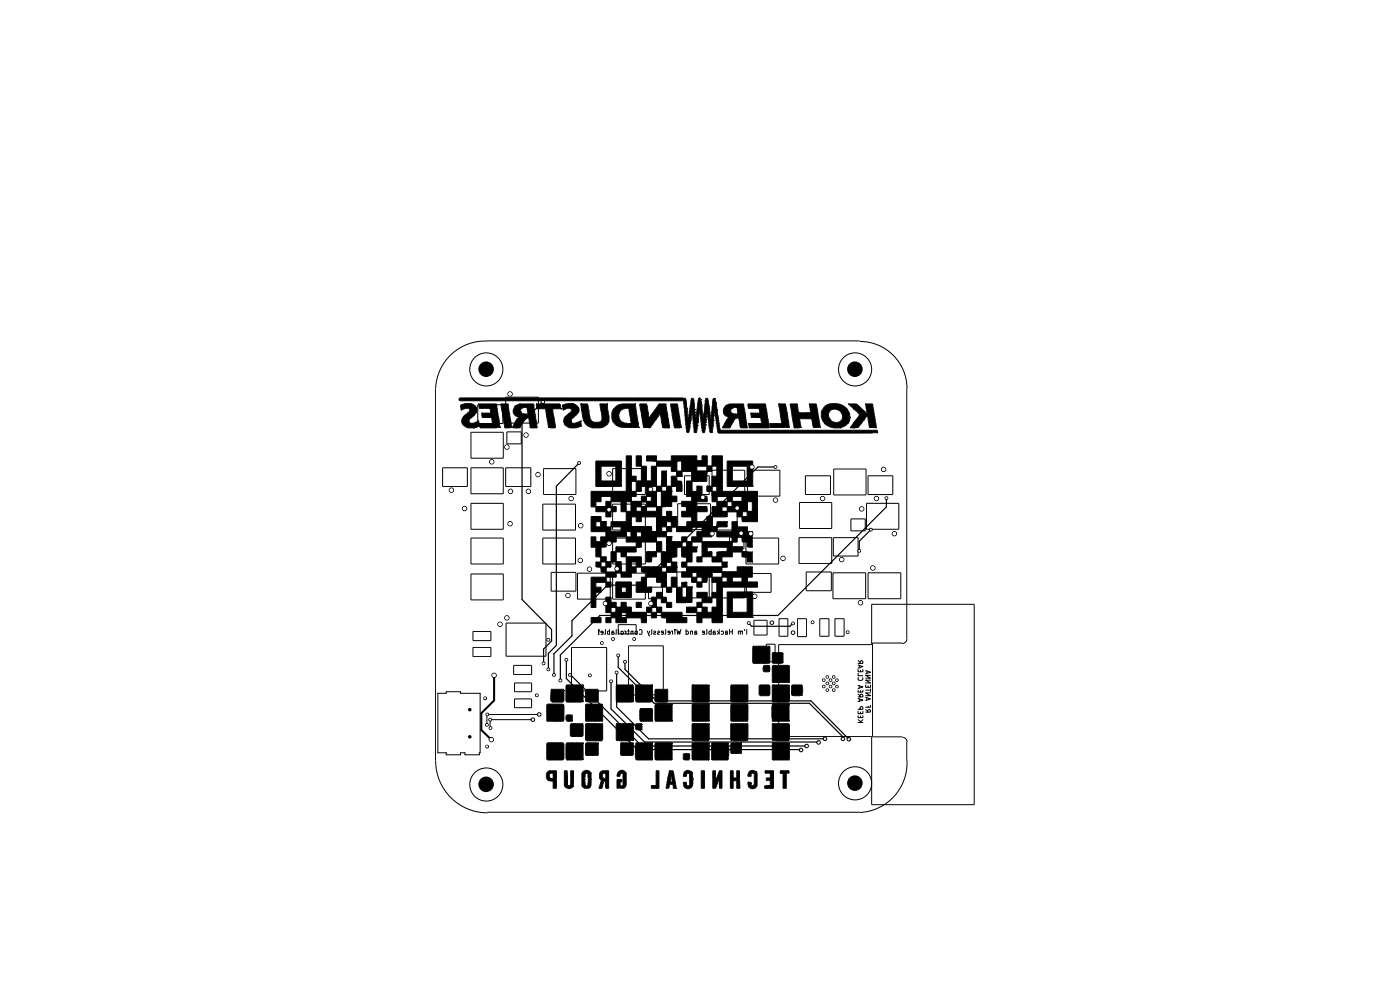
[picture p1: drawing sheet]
<svg xmlns="http://www.w3.org/2000/svg" width="297mm" height="210mm" viewBox="0 0 297 210" stroke-linecap="round" stroke-linejoin="round" font-family="sans-serif">
<g fill="none" stroke="#000" stroke-width=".21">
<path d="M103.4 72.3h79M103.4 72.3a10.5 10.5 0 0 0-11 10v79.1M182.4 72.4a10 10 0 0 1 10 10M93.9 99.2h5.2v4h-5.2zM97.7 86h.1M97.9 85.9h.1M97.9 87h.1M97.9 85.9h-.2l.1 1.1 .3-.1a1.26 1.26 0 0 1 1.6 0l-.3 .6a2.3 2.3 0 0 0-1.4 2.1 1.67 1.67 0 0 0 1.1 1.1l1.6 .1 1-.5M97.9 85.9l.9-.3h1.2a1.42 1.42 0 0 1 1.2 1.2 1.42 1.42 0 0 1-.9 1.5l-.7 .7-.1 .3 .2 .4h.9l.8-.4M99.4 85.6h.1M99.9 91.7h6.9v5.5h-6.9zM99.9 99.2h6.9v5.5h-6.9z"/>
<path d="M100.5 90.8h.1M101.1 87.5h.1M101.3 85.9h5.4v3.9h-5.4zM101.4 89.3h.1M101.5 85.7h.1M101.5 89.3h.1M101.5 85.7l.2 .9h2.3M101.5 89.3l.2 1M101.5 85.7h3.8l.8 5M101.7 86.5h.1M101.7 89.9h.1M101.7 90.3h.1"/>
<path d="M101.7 89.8v.1M101.7 89.9l.2 .9 4.2-.1M102.2 87.6h.1M102.2 87.6h1.9M102.2 87.6l.1 1M102.3 88.6h.1M102.3 88.6h2l.2 1.2M104 86.6h.1M104 86.6l.1 1M104.1 87.6h.1M104.5 89.7h.1M105.5 86.8h.1"/>
<path d="M106.1 90.7h.1M106.3 85.8h.1M107 90.5h.1M107 90.5l.1 .3 1.4-.1M107.3 84.2h6.9v5.5h-6.9zM107.3 99.2h5.3v4h-5.3zM107.5 91.6h3.1v2.6h-3.1zM107.8 86.1h.1M107.8 85.8h.1M107.8 85.8l-1.5-.1 .7 4.8M107.8 85.8l.7 4.9M108.5 90.7h.1"/>
<path d="M108.7 90.7h.1M108.9 87.1h.1M108.9 90.3h.1M109.1 87.9h.1M109.1 87.9l.3 .3 .8 .3-.6 .4-.9 1.8M109.2 89.7h.1M109.5 90.8h.1M110.1 85.8h.1M110.1 85.8a1.28 1.28 0 0 0-1.1 1l-.1 .7 .2 .4M110.1 85.8l3.1-.1 .3 2.2M110.2 85.7h.1M110.5 87.4h.1"/>
<path d="M110.5 87.4l.4 .4M110.9 87.8h.1M110.9 87.8l1.1 .1M111.7 86.4h.1M111.8 86.4h.1M111.8 86.4h-.7l-.5 .3-.2 .3 .1 .4M111.8 86.4v.1M111.8 86.5h.1M111.8 86.5l.2 1.4M111.9 88.6h.1M111.9 88.6l-.4 .1-.2 .3-1 1.8-1.6-.1M111.9 88.6h.2l.1 .1 .2 2"/>
<path d="M112 87.9h1.5M112.4 90.3h.1M112.4 90.7h.1M113.2 85.9h.1M113.5 87.9l.5 2.9-1.6-.1M113.7 85.7h.1M113.7 85.7h5.1l.2 1M113.7 85.7l.2 1h1.8l.6 4M113.8 85.7h.1M115.3 99.4h6.9v5.5h-6.9zM116.3 90.5h.1M116.3 90.7h.1"/>
<path d="M116.3 90.7h1.6M116.4 90.7h.1M117.2 86.8h.1M117.2 86.8l.6 3.5M117.3 86.7h.1M117.3 86.7h1.7M117.3 86.7l-.1 .1M117.8 90.3h.1M117.8 90.3l.1 .4M117.9 90.7h.1M119 86.7h.1M119.3 86h.1"/>
<path d="M119.5 87h.1M119.6 87h.1M119.7 86.9h.1M119.7 86.9l.7-.3 .7 .1a.54 .54 0 0 1 .1 .6 .54 .54 0 0 1-.5 .3l-.4 .5a1.41 1.41 0 0 0-.7 1.4 1.41 1.41 0 0 0 1.1 1.2l.1 .1a3.3 3.3 0 0 0 2.1-.3l.5-.2M119.7 86.9l-.1 .1M120 85.7h.1M120 85.7l.4-.1a2.03 2.03 0 0 1 2.2 .7 1.25 1.25 0 0 1-.5 1.8l-.9 1 .1 .6a2.21 2.21 0 0 0 1.8-.4M120 85.7l-.7 .2 .2 1.1M121.2 89.4h.1M121.2 89.2h.1M122.6 98h.5v.4h-.5zM123.1 89.3h.1"/>
<path d="M123.2 89.3h.1M123.2 85.7h.1M123.2 85.7l.3 2a2.85 2.85 0 0 0 1.7 2.9 3.2 3.2 0 0 0 3-.1l.2-.2a1.84 1.84 0 0 0 .6-2.6l-.2-2M123.2 85.7h1.4l.5 2.4a1.52 1.52 0 0 0 1.1 1.5h.8l.4-.2 .3-.6M123.2 89.3l.2 1M123.3 85.7h.1M123.4 90.3h.1M124.9 87.1h.1M126.4 97.8h5.4v5.3l-5.4 .1zM126.7 89.6h.1M127.3 85.8h.1M127.5 87.2h.1"/>
<path d="M127.7 88.8h.1M127.8 88.7h.1M127.8 88.7l-.1 .1M128 85.7h.1M128.7 85.7h.1M128.8 86h.1M128.8 85.7h.1M128.8 85.7h-1.5l.5 3M129.8 88.2h.1M130 99.4h6.9v5.5h-6.9zM130.6 98.9v3.1h-3.1v-3.1h4.3M130.8 90.3h.1"/>
<path d="M130.8 90.3l1.1 .4h3.7M133.4 86.6h.1M133.4 86.8h.1M133.9 90.7h.1M133.9 89.7h.1M133.9 89.7l-.5-3.1a1.69 1.69 0 0 0-2.1 1.8 1.6 1.6 0 0 0 1.8 1.4h2.3M133.9 89.7v.1M134.7 85.7h.1M135 87.4h.1M135.4 89.8h.1M135.4 89.8l-.6-4.1h-2.9a2.45 2.45 0 0 0-1.9 1.3l-.2 .5v1.3a2.45 2.45 0 0 0 1 1.5M135.4 89.8l.2 .9"/>
<path d="M135.6 90.7h.1M135.7 85.9h.1M136.5 90.6h.1M136.5 90.6l1.4 .2 .1-.2M137.2 86.2h.1M137.2 86.2v-.5h-1.5l.8 4.9M137.2 86.2l.3 1.4M137.5 87.6h.1M137.5 87.6l.2 1M137.7 88.6h.1M137.8 88.6h.1M137.8 88.6l2-2.9h1.4l.8 4.8"/>
<path d="M138 90.6h.1M138.3 87.7h.1M138.4 90.1h.1M138.4 90.1l-.4 .5M138.9 87h.1M139.3 88.8h.1M139.3 88.8l-.9 1.3M140 87.8h.1M140 87.8l-.7 1M140.1 87.8h.1M140.1 87.8l.4 2.9M140.5 90.7h.1"/>
<path d="M141.2 85.8h.1M141.3 99.9h.1M141.4 100h.1M142 90.5h.1M142 90.3h.1M142 90.5l.1 .3-1.6-.1M142.2 85.8h.1M143.7 85.8h.1M143.7 85.8l.8 4.9M143.7 85.8l-1.5-.1 .4 2.4 .5 2.7 1.4-.1M144.5 90.7h.1M144.6 97.8v2.1h-1v-2l6.4-.1"/>
<path d="M145 85h.1M145 85.3h.1M145 85l.5 4.3M145 85h-47.5l-.1-.3 .1-.3h47.4l.6 .2 .1 .9M145.3 84.5h.1M145.4 88.7h.1M145.5 89.3h.1M145.5 89.3l.2 2.4M145.5 85.3h.1M145.6 86.1h.1M145.6 86h.1M145.6 85.9h.1"/>
<path d="M145.6 85.5h.1M145.6 85.5l.2 1.7M145.7 91.7h.1M145.7 87h.1M145.7 86.7h.1M145.8 87.5h.1M145.8 87.2h.1M145.8 87.2l.2 2M145.9 88.6h.1M146 89.2h.1M146 89.2h.6M146 89.2v.1"/>
<path d="M146.1 88.1h.1M146.2 87.3h.1M146.2 87.3l-.2 1.9M146.3 90.6h.1M146.3 90.6l-.2 1.1h-.4M146.4 86.4h.1M146.5 89.7h.1M146.6 89.2h.1M146.6 88.8h.1M146.6 89.2l-.3 1.4M146.6 88.8v.4M146.7 100v2h-1.1v3.3h1.1v1h-2.1v1.1l1 .1v1h-1v1.1h2.1v1l-1 .1-.1 1.1"/>
<path d="M146.8 87.1h.1M146.8 87.1l-.2 1.7M146.8 87.2l.4 2.8M146.9 87.9h.1M147.2 90h.1M147.2 90v1.6l.2 .2 .3-.1M147.2 85.6h.1M147.3 91.7h.1M147.3 86.6h.1M147.3 86.3h.1M147.3 85.9h.1M147.3 85.9l-.1-1.3-.5-.1-.5 2.8"/>
<path d="M147.3 85.9l.1 1M147.4 87.5h.1M147.4 86.9h.1M147.4 86.9l.2 2.1M147.5 88.1h.1M147.6 89h.1M147.6 88.9h.1M147.6 88.7h.1M147.7 91.7h.1M147.7 87.5h.1M147.7 87.5l-.1 1.3M147.8 87.1h.1"/>
<path d="M147.8 87.3h.1M147.8 97.8v-1.1h-5.4v1.1h-3.1v-1.1h-2.1v1.1l2.1 .1v5.2h1l.1-3.2h1v3.2h1v-2.1h2.3M147.9 86.6h.1M148 90.3h.1M148 85.6h.1M148 85.6l-.3 1.9M148.1 89.6h.1M148.1 89.4h.1M148.1 89.2h.1M148.1 89.2l-.4 2.5M148.2 88.9h.1M148.2 88.6h.1"/>
<path d="M148.3 84.5h.1M148.3 84.5l.1-.1a2.87 2.87 0 0 1 .4 1.9l.3 1.5M148.3 84.5l-.3 1.1M148.4 87h.1M148.4 87l.4 3.2M148.4 87l-.3 2.2M148.7 84.8h.1M148.8 90.2h.1M148.8 85.4h.1M148.8 90.3h.1M148.8 90.6h.1M148.8 86.1h.1"/>
<path d="M148.8 85.9h.1M148.9 97.8v-1.1h1.1v2.2M149.1 88.2h.1M149.1 88h.1M149.1 87.8h.1M149.1 87.8l.1 .7M149.2 89h.1M149.2 88.7h.1M149.2 88.5h.1M149.2 89h.6M149.3 89h.1M149.3 88.7h.1"/>
<path d="M149.4 87.8h.1M149.4 91.7h.1M149.4 87h.1M149.5 85.9h.1M149.5 86.4h.1M149.5 86.4l-.2 2.5-.1-.4M149.6 90.8h.1M149.6 85.3h.1M149.6 85.5h.1M149.7 90.2h.1M149.7 90.1h.1M149.7 89.6h.1"/>
<path d="M149.8 89.3h.1M149.8 89h.1M149.8 89.3l-.3 2.3-.1 .2-.4-.1-.2-1.5M149.9 88.5h.1M149.9 87.9h.1M149.9 88.5l-.1 .8M149.9 87.2h.1M149.9 87.1h.1M149.9 98.9v1h-2.1v-1h5.4M149.9 87.1l.2 1.3M149.9 87.1v1.4M150 97.8h.1"/>
<path d="M150 87.5h.1M150 87.7h.1M150 84.5h.1M150 100l-.1 2.1h-3.1v2.1h1v-1.1M150 84.5l.3 .5 .1 1.2M150 84.5h-.2l-.2 .3-.1 1.6M150.1 88.4h.1M150.1 88.4l.1 .6M150.2 89h.1M150.2 89l.1 .7M150.3 89.2h.1M150.3 89.7h.1"/>
<path d="M150.3 89.7l.3 1.9M150.4 86.2h.1M150.4 86.2l.1 .6M150.5 86.8h.1M150.5 86.6h.1M150.5 86.8v.7M150.5 87.5h.1M150.5 87.5l.1 .6M150.6 91.6h.1M150.6 91.7h.1M150.6 88.1h.1M150.6 88.1l.2 .8"/>
<path d="M150.6 91.6v.1M150.8 89.2h.1M150.8 88.9h.1M150.8 89.2h.6M150.8 88.9v.2M150.9 88.2h.1M151 91.7h.1M151 87h.1M151 99.7h7v5.5h-7M151 87l-.2 1.9M151 100h-6.3v1M151.1 91.3h.1"/>
<path d="M151.1 91h.1M151.1 85.9h.1M151.1 86.1h.1M151.1 86.1l-.1 .9M151.1 91v.6l-.1 .2-.4-.1M151.2 90.4h.1M151.2 84.9h.1M151.2 85.3h.1M151.2 85.3l-.1 .8M151.3 90.2h.1M151.3 89.7h.1M151.3 90.2l-.2 .8"/>
<path d="M151.4 89.2h.1M151.4 89.2l-.1 1M151.5 88.1h.1M151.6 87.1h.1M151.6 87h.1M151.6 87h.5M151.6 87l-.2 2.2M151.6 87.1v.5M151.6 87.6h.1M151.6 87.6l.3 1.7M151.7 84.6h.1M151.7 84.6l.2 1.1"/>
<path d="M151.7 84.6h-.4l-.1 .7M151.9 89h.1M151.9 89.3h.1M151.9 85.7h.1M151.9 85.4h.1M151.9 85.7l.4 2.8M151.9 89.3l.4 2.4M152 89.8h.1M152.1 98.9v2.1h-1.1M152.1 90.7h.1M152.1 87.1h.1M152.1 87h.1"/>
<path d="M152.2 87.9h.1M152.3 91.7h.1M152.3 88.5h.1M152.3 88.5l.1 .6M152.4 89.1h.1M152.4 88.8h.1M152.4 89.1l.3 2.2M152.7 91.3h.1M152.7 91.3h33.4l.1 .5-33.8 .1-.1-.2M153.2 90.7h.1M154.3 97.8h5.4v5.3l-5.4 .1zM154.5 88.5h.1"/>
<path d="M154.5 88.6h.1M154.5 88.5h.3a3.1 3.1 0 0 0-1.3 1.8l-.3 .4M154.7 85.8h.1M154.7 85.8l3-.1 .4 2.2M154.7 85.8a1.37 1.37 0 0 0-1.3 1.3 1.37 1.37 0 0 0 1.1 1.4M155.3 86.6h.1M155.4 87.7h.1M155.4 87.7l-.2-.1-.2-.7 .4-.4 1-.1 .2 1.5M155.4 87.7l1.2 .2M155.5 89.4h.1M155.5 89.4l-.6 1.4-1.7-.1M156.1 88.7h.1"/>
<path d="M156.1 88.7l-.6 .7M156.6 87.9h1.5M156.6 88.6h.1M156.7 88.6h.1M156.7 88.6l.2 1.1M156.7 88.6l-.6 .1M156.9 89.7h.1M156.9 89.7l.2 1M157.1 90.7h.1M158.1 87.9h.1M158.1 87.9l.5 2.9-1.5-.1M158.6 99.7h6.8v5.5h-6.8z"/>
<path d="M158.8 89.9h.1M159.3 87.6h.1M159.3 87.6l.1 1M159.3 87.6h1.9M159.4 88.6h.1M159.4 88.6h2l.1 1.2h-2.7v.1M161 86.7h.1M161.2 87.6h.1M161.2 87.6l-.2-1h-2.2l-.1-.9h3.7l.8 5.1h-4.3l-.1-.9M161.5 89.7h.1M163.3 89.8h.1M163.3 89.8l.1 .9h4.1"/>
<path d="M163.4 90.6h.1M164.3 98.8h.4v.5h-.4zM165.2 85.7h.1M165.2 85.7l.7 4M165.2 85.7h1.4l.4 1.8M165.3 85.7h.1M165.9 89.7h.1M165.9 89.7l-2.6 .1M167 87.5h.1M167 87.5l.5 3.2M167.5 90.7h.1M167.6 85.8h.1"/>
<path d="M169.1 85.8h.1M169.1 85.8l.3 1.7h2.6l-.1-.5M169.1 85.8l-1.5-.1 .8 4.9 .1 .2 1.4-.1M169.4 87.5h.1M169.6 88.8h.1M169.6 88.8l.3 1.9M169.6 88.8h2.6l.4 1.9h1.4M169.9 90.7h.1M171.7 85.7h.1M171.7 85.7h1.4l.1 .3M171.7 85.7l.2 1.3M171.8 86.3h.1"/>
<path d="M171.9 87h.1M173.2 86h.1M173.2 86l.8 4.7M173.4 87h.1M174 90.7h.1M176 85.7h.1M176 87.2a1.64 1.64 0 0 1 2-.1 1.64 1.64 0 0 1 .6 1.9 1.59 1.59 0 0 1-2.1 .4 1.59 1.59 0 0 1-.5-2.2zM176 85.7h1.7a3 3 0 0 1 2 1.1l.6 1v.8M176 85.7a2.36 2.36 0 0 0-1.8 2.8l.4 .8a2.51 2.51 0 0 0 2 1.4l1.6 .1M176.4 86.9h.1M176.9 99.5h6.8v5.5h-6.8zM178.2 90.8h.1"/>
<path d="M178.7 88.6h1.6M179.9 89.7h.1M180 85.7h.1M180 85.7h1.7l2.3 2-.4-1.9M180 85.7l2.4 2.3-2.1 2.7M180.2 85.9h.1M180.3 88.6h.1M180.3 90.7h.1M180.3 90.7l.9 .1M180.3 88.6a2.52 2.52 0 0 1-2.1 2.2M181.2 90.8h.1M183.3 89.1h.1"/>
<path d="M183.3 89.1l-.7 .9a1.45 1.45 0 0 1-1.4 .8M183.6 85.8h.1M183.6 85.8v-.1l1.6 .1 .7 5-1.5-.1-.4-2.6M184 88.1h.1M184 88.1l-.7 1M184.4 90.3h.1M186 91.8h.1M192.4 82.4v53.1M99.9 106.8h6.9v5.5h-6.9zM99.9 114.1h6.9v5.5h-6.9zM115.1 106.9h7v5.5h-7zM115.1 114.1h7v5.5h-7z"/>
<path d="M126.4 119.2h.1M126.4 119.2v1l1 .1 .1 1 1 .1v1h-3.1v6.5h1v-3.3h1.1v-1.1h-1.1v-1h2.1v1h1.1v-1.1h-1v-1h2.1v-1h1v1h2.2v-1h1.1v-1.1h1.1v1l1.1 .1v3.1h5.2v-2.1h1.2M127.4 110.7v1.1h-1v-1.1h2.2M128 110.7l-.5-.1v-1h-2.1v3.2h3.1v1.1h-1.1v1h-1v-1h-1v2.2h1v2l1 .1v1h-1M128.5 119.2v1h-1v-1h4.2M128.6 110.7h.1M128.6 110.7v1.1h9.6M130 106.9h6.9v5.5h-6.9zM130 114.1h6.9v5.5h-6.9zM130.7 116h.1M130.7 116l-.1 1h-1v3.3h-1v1h2v-2.1M130.7 119.2v-2.1h1v1h4.4v2.1h7.5"/>
<path d="M130.7 116h5.4M131.7 119.2h.1M131.7 119.2l.1 2.1h3.2M131.8 103.1h.1M133.9 113.8h.1M133.9 113.9h.1M133.9 106.4v2.1h-1.1v-2.1h6.5M133.9 112.8v1.1M135 102.1v3.2h-7.5v1.1h-1.1v1h2.1v-1.1h1.1v-1M135 116v-1h-2.2v-1.1h-2.1v1.1h-2.1v1l-1.1 .1v2h1.1v1.1M135 119.2v1h-1.1v-1h2.2M135 112.8v1.1h1.1v-1.1"/>
<path d="M136.1 119.2h.1M136.1 116h.1M136.1 116l-1.1 .1v1h-2.1l-.1 4.2M136.1 106.4v1h1.1v-1M136.1 116v-1h3.2v2h-2.1v2.2h1l.1-1.1h1v-1h1v3.1M137.2 103.2v2h-1.1v1.1h-2.2v-1M137.2 107.5v1h2.1v-1M138.2 111.8h.1M138.2 105.3v1h-1v-1h2.1M138.2 111.8l.1 1M138.3 103.2l-.1 1h4.3M139.3 106.4h.1"/>
<path d="M139.3 102.1h-5.4v2.1h2.2v-1h8.6M139.3 103.2v4.2h1v-3.2M139.3 109.6v3.2M140.4 107.5v2.1h1v-1.1h1.1v1.1h1.1v2.2M140.4 103.2v1M141.4 103.2v1M141.4 111.8v1M141.5 112.8h.1M141.5 112.8l-.1 4.3-1-.1v-2.1h-1.1v-1h3.2M142.4 110.7v1.1l-1-.1v-1h2.2M142.5 113.9h.1M142.5 104.2h.1"/>
<path d="M142.5 103.2v2h1.1v1.2h-1.1v1l-7.5 .1v1h1.1v-1M142.5 111.8v1h-9.7l.1 1.1h1M143.5 101v-1h-1.1v-1.1h-4.2v3.1h-1v-3.1h-2.2v-2.2h1.1v5.3h-1.1v-1h-1.1v-4.3h-1.1v7.5h-7.4v3.3h1v1h2.1v1.1h1.1v-1.1h1.1v-1.1h-1.1v-1h2.1v2.1h1.1v2.2h-3.2v2.1h2.1v-1M143.5 111.8v1h3.3v-1M143.6 110.7h.1M143.6 109.6h-7.5v1.1h-1.1v-1.1h-1.1v2.1l2.2 .1M143.6 101v1l1 .1 .1 2.1h-1.2v-1M143.8 106.9h6.9v5.5h-6.9zM144.7 101h.1M145.2 100.9h5.3v4h-5.3zM145.6 115v1h-.9v-1h4.2v4.2h-1.1v-1.1h4.3v-1l2.1-.1 .1-.9M146.8 115v1h1"/>
<path d="M147.8 116.1h.1M147.8 116h.1M147.8 103.1h.1M147.8 103.2h.1M147.8 103.1h1.1v2.1h1l.1 .6v.6h-2.2v1h2.1l.1 .6v.5h-2.2v2.2h2.1v-1.1h1.1v-2.2h1.1v-1h-1.1v-9.7h2.2v7.5h7.5v6.5h-3.2l-.1-1.1h-1M147.8 116v1.1h-1v2.1h-1.1v1h8.6M148.9 111.8v1h-1.1v1.1h-1.1v1h-1v-1h-1.1v1h-2.1v-1M149.9 103.1h.1M149.9 103.1h1.1M149.9 103.1v1.1h2.2v-1M150 103.1h.1M151 103.2h2.2"/>
<path d="M151.1 108.5h5.3v3.9h-5.3zM154.2 109.6h.1M154.2 109.6h-3.2v2.2M154.3 119.2h.1M154.3 110.7h.1M154.3 109.6h.1M154.3 109.1h.1M154.3 107.5v1h-1.1v-1h5.4M154.3 105.3v1h-2.2v-1h8.6M154.3 108.5v1.1M154.3 110.7v1.1h-13.9v1M154.3 119.2v1"/>
<path d="M154.3 110.7h-2.2v1.1M154.8 114h3v2.4h-3zM155.3 114.9v-1h-3.2v-1.1h-1.1v1.1h-2.1v1h7.5M155.3 106.4v1h-1v-1h6.4M155.4 105.3v1h2v-1M156.4 111.2l.1 .6h2.1v1h1M156.4 110.7h-1.1v2.1h-3.2v-1M157.5 116.1h.1M157.5 116h.1M157.5 116.1h-7.5v1l1-.1v2.2h3.3M157.5 116h-2.1v-1h1l.1-1.1h.9l.1 1.1h1v1h1.1M157.5 116v1l2.1 .1"/>
<path d="M158.2 114.1h7v5.5h-7zM158.5 108.5v1.1h-1v-1.1h3.2M158.5 102v-3.1h-3.1v3.1h4.3M158.6 106.4v2.1h1v-2.1M159.6 103.1h.1M159.6 119.2h.1M159.6 117.1h.1M159.6 116h.1M159.6 112.8h.1M159.6 119.2h-1.1v-1l-1.1-.1v-1h-2v1h-2.2v2.1M159.6 112.8v3.2M159.6 117.1v2.1"/>
<path d="M159.7 103.1h.1M169.5 114h6.9v5.6h-6.9zM169.6 106.6h6.8v5.5h-6.8zM170.9 100.9h5.3v4h-5.3zM176.8 114h5.2v3.9h-5.2zM180.5 110.1h3.1v2.5h-3.1zM182.1 116.6h.4v.5h-.4zM183.8 106.8h6.9v5.5h-6.9zM184.2 100.9h5.2v4h-5.2zM184.5 112.1h.4v.5h-.4zM187.8 105.4h.5v.5h-.5zM99.9 121.8h6.9v5.5h-6.9z"/>
<path d="M100.3 137.3h3.8v2h-3.8zM100.3 133.9h3.8v2h-3.8zM107.4 132.2h8.4v7h-8.4zM116.1 135.5h.4v.4h-.4zM116.9 121.4h5.3v4h-5.3zM119.9 139.7h.4v.5h-.4zM121.2 137.3h7.5v9.3h-7.5zM122.5 121.6h7v5.5h-7zM125.4 131h2.1v1.1h-2.1zM127 134.5h.1M127 133.5v.7M127.5 136.2h.4v.4h-.4z"/>
<path d="M127.9 134.2l-.5-.1 .2-.2h.3v.6h-.4M128.4 133.5v1h-.1M129.3 133.5v1h-.4v-.6h.4M129.8 135.3h.5v.5h-.5zM130 121.6h6.9v5.5h-6.9zM130.2 133.9h-.2l-.2 .1v.5h.4l.1-.2-.5-.2M130.6 128.9v1h-1v-1h4.3M130.6 123.4h3.3v3.3h-3.3zM130.7 133.5l-.1 1M130.9 138.8h.5v.4h-.5zM131.2 132.5h3.8v2h-3.8zM131.2 133.5v1"/>
<path d="M131.7 133.9h.5v.6h-.5zM132.5 133.9h.3v.2M132.8 133.9v.6M132.8 124.5v1.1h-1v-1.1h2.1M132.8 130v1h-1v-1h6.4v1.1h1.1v-1.1h1l.1 1M133.1 133.9h.4M133.4 133.5v1h-.3M133.4 137h7.3v10.4h-7.3zM134.3 133.9h-.4v.6M134.3 133.9v.6M134.3 135.3h.4v.5h-.4zM134.8 133.9h.4l-.1 .6h-.3z"/>
<path d="M135 127.8h1.1v1.1h-1.1zM135.6 133.7v-.1a.52 .52 0 0 1 .6 .3 .52 .52 0 0 1-.1 .6h-.5M136 131.1h.1M136.1 128.9h.1M137.2 130v2.1h-1.1l-.1-1M137.3 133.9l.4 1h.1M137.6 124.5v2.5h2.9v-2.5M137.8 133.9l-.2 .6M138.2 131h.1M138.3 133.5v1h-.2M138.3 124.5l-.1 1.1h-3.2v-2.2h1.1v-1h3.2v1.1h1v1M138.7 133.9h.2l.2 .1-.4 .3v.2h.4"/>
<path d="M139.3 131h.1M139.3 129.9h.1M139.3 128.9v1M139.5 133.9h.3l.1 .3h-.3l-.2 .3h.5M140.4 131h.1M140.4 131l1 .1v1h4.3v-1.1h-1v-1.1h-4.3v-1.1h-1.1v-2.1h1v1.1h1.1v1.1h1.1v-1.1h-1.1v-1.1h-1v-1.1h-1.1v1.1h-1.1v2.1h-1v1.1h-3.3v-1.1h-1l-.1-1h-1.1v1h-1v-1h-1.1v-1.1h-1.1v3.3h1.1v1h-1.1v1.1h1.1v-1h1v1h2.3l-.1-1h3.2M140.4 128.9h-2.1v1h1M140.7 134.2l-.4-.1 .1-.2h.3v.6h-.4M140.9 131.1h.1M141.2 133.5v1h-.1M141.4 120.2h.1M141.4 120.3v1h-1v-1h3.2"/>
<path d="M141.4 120.2v-.9l1-.1v1M142.2 134.2l-.6-.1 .2-.2 .4 .1v.5h-.5M142.4 133.9h.3v.2M142.7 133.9v.6M143.2 133.5v.2M143.2 133.9v.6M143.6 133.5l.2 1 .2-.6 .2 .6 .2-1M143.6 120.3h.1M143.6 121.4h-2.2v4.2h1.1v-1.1h1v3.3h3.3l-.1-3.3M143.6 124.5h1v-1l1.1-.1v1.1M143.6 121.3h6.9v5.5h-6.9v-7.6h-1.1v-1l1.1-.1v-2h1v2l1 .1v1h-1v1.1h1v1M144.6 121.3v1.1h2.1v1.1h1.1v1h1.1v-1h1l.1-1.1"/>
<path d="M145.5 133.5v1h.5v-.6h-.5M145.6 124.5v2.2h-.9v-2.2h2M146.7 124.5h.1M146.9 133.9h-.4v.6M146.9 133.9v.6M147.8 133.9h-.4v.6h.4v-.3l-.4-.1M147.8 121.4v2h1.1v-1M148.9 128.9v1h-1.1v-1h2.2M149.4 134.2l-.4-.1 .1-.2h.3v.6h-.4M149.9 133.5v1h-.1M150.9 133.5v1h-.4v-.6h.4M151 123.5h1.1v2.1h-1.1"/>
<path d="M151 126.7h2.2M151.7 133.9h-.2l-.2 .1v.5h.4l.1-.2-.5-.2M152.1 126.7v2.1h-1.1v1.1h-1v-1.1h-1.1v-1h2.1v-6.5h7v5.5h-7M152.1 133.9l.5 .4M152.5 134.2l-.4 .3M152.6 133.5v1M153 133.9h.2l.3 .2-.2 .4h-.3M153.2 121.4v2h1.1v-1M154.3 120.2h.1M154.3 125.6h5.4v5.4h-5.4zM154.3 120.2l-1.1 .1v1M154.3 133.9h-.4v.6h.4v-.3l-.4-.1"/>
<path d="M154.8 133.5v1M154.8 134h.6M155.4 122.4v1h2v-1M155.4 133.5v1M157.1 134l-.2-.1h-.3v.6M157.5 133.9h-.4v.6M157.5 133.9v.6M157.9 133.5l.1 .3M158.3 121.7h5.3v3.9h-5.3zM158.4 133.5v1M158.5 129.9h.1M158.5 126.7v3.2"/>
<path d="M158.6 122.4v1h2.1v1.1h-7.5v7.6h-2.2v-1h-2.1v1h-1.1v-2.1h-2.2v-1.2h2.2v-1h1.1v-1.1h-1.1v-1.1h2.2v1.1h1M158.6 131.9h.4v.5h-.4zM159.6 131h.1M159.6 121.4h.1M159.6 120.3h.1M159.6 120.3v2.1h-12.8v-1h12.8M159.6 120.3l-3.2-.1v1.1M159.7 137.2h.1M159.7 131h.1M159.7 137.2l.1 3.4M159.7 126.7h-4.3v3.2h3.1M159.8 137.2h.1"/>
<path d="M159.8 137.2h-.1M159.9 137.1h.1M159.9 131.6h2.8v3.1h-2.8zM162.6 136.7h1.8v3.7h-1.8zM163.2 137.1h.1M163.2 137.1l.1 .1-.1 3.3M163.2 137.1l-3.4 .1M163.8 138.6h.1M163.8 139.5h.1M163.8 138.6l.1 2M163.8 138.6l.2-.2h1.9l.1 .2M163.9 138.5h.1"/>
<path d="M165.2 136.7h19.7v-8.5h21.8v42.5h-21.8v-14.5h-19.7zM165.3 131.2h1.8v3.8h-1.8zM166 138.6h.1M166 138.6l.1 1.9-.2 .1M168 132h.4v.5h-.4zM169.2 131.2h1.9v3.8h-1.9zM171 121.3h5.4v4h-5.4zM172.2 131.8h.4v.4h-.4zM173.9 131.2h2v3.8h-2zM176.7 121.5h6.9v5.5h-6.9zM177.1 131.2h2v3.8h-2zM179.6 133.9h.4v.4h-.4z"/>
<path d="M184.2 121.5h6.9v5.5h-6.9zM191.3 136.4h-6.2v19.9h6.3M192.4 135.5a1 1 0 0 1-1 1M92.9 147.1h1.8v-.4h3v.4h4.2v12.6h-.2v.4h-3.1v-.4h-.9v.4h-3v-.4h-1.8zM102.7 147.9h.4v.4h-.4zM103.1 153.5h.4v.5h-.4zM103.1 158.1h.4v.5h-.4zM103.2 151.3h.4v.5h-.4zM103.8 152.4h.4v.5h-.4zM103.9 154.2h.4v.5h-.4zM109 141.1h3.8v2h-3.8zM109.1 148.3h3.7v1.8h-3.7z"/>
<path d="M109.1 144.9h3.7v1.8h-3.7zM113 152.7h-9l.1 1.7M113.7 147.3h.4v.4h-.4zM114.4 151.6h-11l-.1 2.2M115.1 140.5h.4v.4h-.4zM116 152.8h.1M116 157.7l.2-.1h3.3l.1 .2v3.3l-3.4 .1-.2-.2zM116.1 152.9h.1M116.1 152.9l.1 .1M116.1 141.8h.4v.4h-.4zM116.2 153h.1M117 146.2h.1"/>
<path d="M117 146.2l-.2 2.5 .3 .2h2.3l.2-.2v-2.2M117 146.2h2.5M117.3 143h.4v.4h-.4zM117.8 153h.1M118.7 144.1h.4v.5h-.4zM119.5 146.2h.1M119.5 146.2l.1 .1M119.6 146.3h.1M119.6 152.9h.1M119.6 152.8h.1M119.6 149.5h.1M119.6 152.9l-3.4 .1"/>
<path d="M119.6 149.5l-.1-.1h-3.3l-.2 .1 .1 3.4M119.6 149.5v3.3M119.6 146.3v.2M119.6 152.8v.1M119.6 146.5h.1M120.1 151.8h.1M120.1 145.4h.1M120.1 145.5h.1M120.1 157.7h.1M120.1 157.7h3.5M120.1 145.5v3.2l.1 .2 3.4-.1M120.1 145.4v.1"/>
<path d="M120.1 157.7v3.3M120.7 143h.4v.4h-.4zM120.7 153h.1M121 153.7l.2-.2h2.4l.1 2.5-.2 .2h-2.3l-.2-.2zM121.3 152.9h.1M121.3 151.7h.1M121.3 151.7h-1.2v.9l.2 .4h.9l.2-.2M121.3 151.7l.1 1.1M121.4 152.8h.1M123.4 153.5h.1M123.6 148.8h.1M123.6 145.4h.1"/>
<path d="M123.6 145.3h.1M123.6 157.7h.1M123.6 145.4l.1 3.4M123.6 145.3l-3.5 .1M123.6 157.7v3.4M123.6 145.3v.1M123.7 148.8h.1M123.7 145.5h.1M123.7 148.8h-.1M124.2 153.7h.1M124.2 146.4h.1M124.2 149.6h.1"/>
<path d="M124.2 152.8h.1M124.2 153.6l3.6-.1v3.4l-.1 .2h-3.3l-.2-.2zM124.2 146.4l.2-.2h2.4l.1 .2v2.3l-.2 .2-2.4-.1M124.2 152.8l.2 .2 3.4-.1M124.2 146.4l.1 2.4M124.3 153.6h.1M124.3 146.3h.1M124.3 148.8h.1M124.3 152.9h.1M124.9 143h.4v.5h-.4zM126 153.5h.1M126.7 146.2h.1"/>
<path d="M126.8 157.7h.1M126.9 157.7h.1M126.9 157.7l-.2-.1h-2.3l-.2 .2 .1 2.4M126.9 157.7v2.5l-.2 .1M127.7 153.5h.1M127.8 152.9h.1M127.8 149.4h.1M127.8 149.4h-3.4l-.2 .1v3.3M127.8 149.4v3.5M129.4 144.3h.4v.5h-.4zM130.6 142.4h.4v.5h-.4zM130.7 156.8h.1"/>
<path d="M130.7 148.6h.1M130.8 153.5h.1M130.8 157.1h.1M130.8 145.4h.1M130.8 148.8h.1M130.8 153.5l3.6 .1-.1 3.5M130.8 157.1h3.5M130.8 148.8h3.5M130.8 153.5v3.6M130.8 145.4v3.4M130.9 157.1h.1M130.9 148.8h.1"/>
<path d="M131.7 157.7h.1M131.7 157.7v2.4l.1 .2h2.4M131.8 157.6h.1M131.8 157.6l2.4 .1M131.8 157.6l-.1 .1M132.4 140.2h.4v.4h-.4zM134.1 153.5h.1M134.1 145.3h.1M134.2 157.1h.1M134.2 153.5h.1M134.2 148.8h.1M134.2 145.3h.1"/>
<path d="M134.2 157.7h.1M134.2 145.3l-3.4 .1M134.2 145.3l.2 .2-.1 3.3M134.3 157.1h.1M134.3 148.8h.1M134.3 157.7h.1M134.3 157.7l.1 2.3-.2 .3M134.9 145.4h.1M134.9 145.5h.1M134.9 157.7h.1M134.9 157.7h3.4M134.9 145.4l-.1 1.8 .2 1.6"/>
<path d="M134.9 157.7v3.3M135 148.8h.1M135.7 151.6h.1M135.8 152.8h.1M135.9 150.3h.1M135.9 150.3l-.2 .3 .1 2.3h2.5M135.9 150.3h2.4l.1 .2-.1 2.4M136 153.5h.1M136 153.5h-1a.84 .84 0 0 0 .3 1.4l.8-.1M136 153.5l.1 .1M136.1 154.8h.1M136.1 153.6h.1"/>
<path d="M136.1 153.6v1.1M136.1 154.7h.1M136.1 154.2h.1M136.1 153.7h.1M136.1 154.7v.1M138.3 145.3h.1M138.3 152.9h.1M138.3 157.7h.1M138.3 145.3l.1 .1M138.3 145.3l-3.4 .1M138.4 152.8h.1M138.4 148.8h.1"/>
<path d="M138.4 145.5h.1M138.4 145.4h.1M138.4 157.7h.1M138.4 145.4v3.4h-3.4M138.4 157.7v3.4M138.9 149.6h.1M138.9 148.7h.1M138.9 149.6l.1 3.3M139 157.7h.1M139 149.5h.1M139 152.9h.1M139 146.3h.1"/>
<path d="M139 148.8h.1M139 146.3l-.1 2.4M139 157.7l3.4-.1 .2 .1M139 146.3l2.6-.1v2.5l-.1 .2h-2.1l-.5-.2M139 149.5l.1-.1h3.3l.2 .1M139 157.7v3.4M139 149.5l-.1 .1M141.5 146.2h.1M142.5 157.7h.1M142.5 152.9h.1M142.5 149.4h.1M142.6 157.7h.1"/>
<path d="M142.6 152.8h.1M142.6 149.5h.1M142.6 152.8l-.2 .2-3.4-.1M142.6 149.5v3.3M142.6 157.7v3.3M145 159.9h.1M145 159.9v1.1l.2 .2h.9M145 159.9h1.2M146.2 159.9h.1M146.2 159.9l.1 1.1-.2 .2M146.8 157.7h.1M146.8 153.7h.1"/>
<path d="M146.8 155.3h.1M146.8 145.4h.1M146.8 149.5h.1M146.8 149.6h.1M146.8 152.8h.1M146.8 145.4l.1 3.4M146.8 149.5l.1 3.5 3.5-.1M146.9 153.6h.1M146.9 157.1h.1M146.9 145.3h.1M146.9 148.8h.1M146.9 145.3l-.1 .1"/>
<path d="M146.9 145.3l3.5 .1M146.9 153.6v3.5M146.9 153.6h3.5M147 157.1h.1M147 145.3h.1M147 148.8h.1M150.4 157.7h.1M150.4 153.6h.1M150.4 145.5h.1M150.4 145.4h.1M150.4 152.9h.1M150.4 152.8h.1"/>
<path d="M150.4 149.5h.1M150.4 149.4h.1M150.4 145.5l.1 3.2-.2 .2-3.4-.1M150.4 149.5v3.3M150.4 153.6l.1 3.3-.2 .2h-3.4M150.4 157.7v3.4M150.4 157.7h-3.6v3.3M150.4 145.4v.1M150.4 149.4v.1M150.4 152.8v.1M150.4 149.4h-3.4l-.2 .1M151 157.7h.1"/>
<path d="M151 159.3h.1M151 157.7v3.4M151 157.7h3.4M154.4 157.7h.1M154.4 157.7l.2 2.4-.1 .9-.2 .2M154.5 157.7h.1M155 152.8h.1M155 152.8l.2 .2 3.4-.1M155.1 145.4h.1M155.1 148.8h.1M155.1 153.5h.1M155.1 157.1h.1"/>
<path d="M155.1 157.7h.1M155.1 159.8h.1M155.1 157.7v2.1M155.1 153.5l3.6 .1-.1 3.4M155.1 157.1h3.5M155.1 148.8h3.5M155.1 153.5v3.6M155.1 159.8l.2 .1M155.2 145.3h.1M155.2 148.8h.1M155.2 153.5h.1M155.2 157.1h.1"/>
<path d="M155.2 149.4h.1M155.2 145.3l3.5 .1-.1 3.4M155.2 149.4h3.3l.2 .1-.1 3.4M155.2 149.4l-.2 .1v3.3M155.2 145.3l-.2 .2 .1 3.3M155.3 159.9h.1M156.1 159.9h.1M157.1 157.6h.1M157.1 157.6l-2 .1M157.1 157.6l.2 .1v2l-.2 .2h-1.8M157.2 159.8h.1M157.2 157.7h.1"/>
<path d="M157.3 157.8h.1M158.4 149.4h.1M158.5 148.8h.1M158.5 145.3h.1M158.5 157.1h.1M158.5 153.5h.1M158.6 148.8h.1M158.6 157.1h.1M158.6 157h.1M158.6 152.9h.1M158.6 157v.1M159.8 140.6h.1"/>
<path d="M159.8 140.6h3.4M161 145.5l.3-.2h1.9l.1 .2v1.8l-.1 .3h-1.9l-.3-.3zM162.1 141.2h.1M162.1 141.2h1.1M162.1 141.2l-.2 .3 .1 .9h1.2M162.6 142.5h.1M163.2 142.4h.1M163.2 141.2h.1M163.2 140.6h.1M163.2 141.2v.1M163.2 141.3h.1M163.2 140.5h.1"/>
<path d="M163.2 141.3l.1 .8-.1 .3M163.2 140.5v.1M163.8 144.6h.1M163.8 153.7h.1M163.8 157h.1M163.8 149.5h.1M163.8 149.6h.1M163.8 152.8h.1M163.8 152.9h.1M163.8 159.3h.1M163.8 144.6l.1 .1M163.8 152.9h3.5"/>
<path d="M163.9 141.2h.1M163.9 144.7h.1M163.9 140.6h.1M163.9 153.5h.1M163.9 153.6h.1M163.9 145.3h.1M163.9 145.4h.1M163.9 148.8h.1M163.9 157.7h.1M163.9 141.2l3.4-.1 .1 .2M163.9 145.4v3.4M163.9 145.3l3.5 .1"/>
<path d="M163.9 141.2l-.1 3.4M163.9 153.6l-.1 3.4M163.9 157.7v3.4M163.9 144.7l3.4 .1M163.9 145.3v.1M163.9 153.5v.1M163.9 153.5h3.4l.2 .2v3.2l-.2 .2h-2.5l-1-.1M163.9 140.6h2M164 153.5h.1M164 148.8h.1M164 157.6h.1M164 157.6l3.4 .1"/>
<path d="M164 157.6l-.1 .1M165.9 140.6h.1M166 140.5h.1M167.3 144.8h.1M167.3 152.9h.1M167.4 144.7h.1M167.4 141.3h.1M167.4 145.4h.1M167.4 152.9h.1M167.4 152.8h.1M167.4 149.5h.1M167.4 149.4h.1"/>
<path d="M167.4 157.7h.1M167.4 149.4h-3.5l-.2 .5 .1 3M167.4 144.7l-.1 .1M167.4 141.3v3.4M167.4 145.4v3.4h-3.5M167.4 149.4v3.5M167.5 157.7h.1M167.5 157.7v3.3l-.2 .2M168 145.5h.1M168.1 147.5h.1M168.1 147.5l-.2-.2v-1.7l.2-.3 2.1 .1 .1 1.4-.2 .7M168.1 147.5h2"/>
<path d="M170 145.3h.1M170.1 147.5h.1M182 151.8v.4h1.1v-.4M182 150.9v.5h1.1v-.5M182 150.5h1.1v-.5l-.3-.1h-.3v.6M182 148.2l1.1 .3-1.1 .3M182 147.8h1.1l-.1-.5h-.5v.5M182 146.4v.4h1.1v-.4M182 145.4l1.1 .3-1.1 .4M182 142.8v.5h1.1M182 142v.5h1.1v-.5M182 141.1l1.1 .3-1.1 .3"/>
<path d="M182 140.7h1.1l-.1-.5-.3-.1-.2 .3v.3M182 153.2h1.1M182 152.7l.6 .4M182 147.2l.5 .4M182 140.1l.5 .4M182.1 143.8l-.1 .4a.52 .52 0 0 0 .7 .2 .52 .52 0 0 0 .3-.6M182.3 141.1v.5M182.3 145.5v.5M182.3 148.3v.5M182.5 142.2v.3M182.5 146.5v.3M182.5 151v.4"/>
<path d="M182.5 151.9v.3M183.1 152.7l-.6 .5M183.6 151h1.1l-.1-.5h-.4l-.1 .2v.3M183.6 147.9l1.1 .4-1.1 .3M183.6 145.3v.5h1.1v-.5M183.6 142.2l1.1 .4-1.1 .3M183.6 150.5l.5 .3M183.6 146.4h1.1M183.9 142.3v.5M183.9 148v.5M184.2 145.5v.3M184.2 149.8v.2"/>
<path d="M184.7 149.6v.4h-1.1M184.7 147h-1.1l1.1 .6h-1.1M184.7 144.3h-1.1l1.1 .6h-1.1M184.7 143.3h-1.1l1.1 .6h-1.1M184.7 146.1v.6M191.5 156.4a.95 .95 0 0 1 .9 1M192.4 157.3v4.1M92.4 161.4a11 11 0 0 0 11 11M103.4 172.3h79M116.1 163.8l.4-.3h1.5v3.7h-.7v-1.5l-.9-.1-.4-.4-.1-.9zM116.4 163.6h.1M116.8 165.1h.1"/>
<path d="M117.3 164h.1M117.3 164l-.7 .2v.7l.2 .2M117.3 164v1.1h-.5M117.3 164.5h.7M119.6 161h.1M119.7 166.6h.1M119.7 166.6v-3.1h.6l.2 3.1M119.7 166.6l.3 .4 .7 .3 .5-.2 .4-.3M120.1 161h.1M120.1 161l.2 .2M120.3 161.2h.1M120.5 166.6h.1"/>
<path d="M120.5 166.6h.4M120.9 166.6h.1M120.9 166.6l.2-.3v-2.8h.6v3.2M121.6 166.8h.1M121.7 166.7h.1M121.7 166.7l-.1 .1M123.6 161.1h.1M123.6 163.7a1.08 1.08 0 0 1 1.8 .3v2.6l-.3 .5-1.1 .1-.6-.5v-2.7zM123.6 161.1l-3.3 .1M123.7 161h.1M124 165.4h.1M124.1 166.6h.1"/>
<path d="M124.1 166.5h.1M124.1 164.2h.1M124.1 164.1h.1M124.1 164.1h.6v2.5M124.1 166.6h.6M124.1 164.1v2.5M124.3 160.2h.1M124.3 160.2l.1 .1M124.4 160.3h.1M124.4 164h.1M124.4 160.3h2.3M124.5 164h.1"/>
<path d="M124.7 166.5h.1M124.7 166.6h.1M124.8 165.4h.1M124.8 165.4h.6M125.4 165.4h.1M125.4 164h.1M126.7 160.3h.1M127.1 167.2h.1M127.3 167.2h.1M127.4 163.7l.4-.2h1.3v3.7h-.6l-.1-1.5a.76 .76 0 0 0-.6 .8l-.1 .7h-.6l.5-1.7-.4-.5v-.8zM127.8 164.9h.1M127.8 164.9l.5 .3h.8"/>
<path d="M128.4 164h.1M128.4 164l-.6 .3v.6M128.4 164l.1 1.2M131.2 167.1h.1M131.3 167h.1M131.4 164.7h.1M131.7 164.1h.1M131.7 164.1h.5v2.5l-.5 .1-.1-.2v-.6h.3v-.5h-1v1.8l.4-.2M132.2 164.2h.1M132.2 166.5h.1M132.8 164h.1M132.8 164v2.6l-.5 .6h-.7l-.3-.2"/>
<path d="M132.8 164v-.1a.99 .99 0 0 0-1.1-.5 1.23 1.23 0 0 0-.8 1.3h.6l.2-.6M134.2 160.3h.1M134.9 161h.1M134.9 161l.1 .2h3.3M138.3 161.2h.1M138.4 161.1h.1M138.4 161h.1M138.4 161.1l-.1 .1M139 161.1h.1M139 161.1l3.4 .1M139.2 163.6h.1M139.3 163.5h.1"/>
<path d="M139.3 163.5h.5v3.7h-1.6v-.6h1v-3M139.3 163.5l-.1 .1M141.3 167.1h.1M142 163.6h.1M142.1 163.5h.1M142.4 161.2h.1M142.4 164.3h.1M142.4 164.3l-.2 1.6h1.1M142.4 164.3l.3 1.6M142.6 161h.1M142.6 161l-.2 .2M142.7 166.5h.1"/>
<path d="M143.3 165.9l-.6-2.4h-.7l-.7 3.7h.5l.2-.7 .2-.1h.5l.1 .8h.6M143.3 165.9l.1 1.3M143.4 167.2h.1M146 164h.1M146.1 161.2h.1M146.2 166.6h.1M146.2 166.6h-.5l-.1-.7h-.6v.3a1 1 0 0 0 .7 1.1 1 1 0 0 0 1.2-.7M146.8 161h.1M146.8 163.9h.1M146.8 161l.2 .2h3.3M146.8 163.9a.94 .94 0 0 0-1.1-.5 .94 .94 0 0 0-.7 1v.3h.6l.2-.7h.3l.2 .2-.1 2.4M146.8 163.9l.1 .1"/>
<path d="M146.9 161.1h.1M146.9 166.6h.1M146.9 164h.1M146.9 164v2.6M147 165.3h.1M148.8 163.5h.6v3.7h-.6zM150.2 161.2h.1M150.3 161.2h.1M150.4 161.1h.1M150.4 161.1l-.1 .1M151 161.1h.1M151 161.1l3.3 .1"/>
<path d="M151.8 165.5h.1M152.7 163.5h.1M152.7 163.5h.5v3.7h-.5l-.1-2.3-.8 2.3h-.6v-3.7h.6v2M152.7 163.5l-.9 2M154.3 161.2h.1M154.9 163.5h.6v1.5h.8v-1.5h.6l.1 3.7h-.7v-1.6h-.8v1.6h-.6zM159.3 166.2h.1M159.6 166.7h.1M159.7 164h.1M159.9 166.5h.1M160.4 163.7h.1M160.4 163.7a1.02 1.02 0 0 0-1.3-.2 1.02 1.02 0 0 0-.4 1.2h.6l.1-.6h.5v2.4"/>
<path d="M160.4 163.7l.2 .3v2.7a1.06 1.06 0 0 1-1.4 .5 1.06 1.06 0 0 1-.5-1.3h.6v.6l.2 .2 .4-.2M162.3 163.5h1.8v3.7h-1.9v-.5l1.2-.1v-1.1h-.8v-.5h.8v-1h-1.1zM163.9 161.1h.1M163.9 161.1l.1 .1M164 161.2h.1M164 161.2h3.3M165.5 163.5h1.9v.5h-.6v3.2h-.7v-3.1l-.6-.1zM165.9 164.1h.1M166.1 164.1h.1M167.3 161.2h.1M192.4 161.3a10.5 10.5 0 0 1-10 11"/>
<circle cx="103.2" cy="78.4" r="3.5"/>
<circle cx="181.4" cy="78.4" r="3.5"/>
<circle cx="104.3" cy="98" r=".47"/>
<circle cx="107.5" cy="94.8" r=".47"/>
<circle cx="108.2" cy="83.6" r=".47"/>
<circle cx="111.6" cy="92.3" r=".47"/>
<circle cx="115.1" cy="85.3" r=".38"/>
<circle cx="159.5" cy="99.1" r=".47"/>
<circle cx="187.5" cy="99.6" r=".47"/>
<circle cx="95.8" cy="104" r=".47"/>
<circle cx="98.6" cy="107.9" r=".47"/>
<circle cx="108.2" cy="111.1" r=".47"/>
<circle cx="108.3" cy="104.2" r=".47"/>
<circle cx="112.1" cy="104.2" r=".47"/>
<circle cx="114.1" cy="100.7" r=".47"/>
<circle cx="121.2" cy="105.8" r=".47"/>
<circle cx="123.1" cy="118.9" r=".47"/>
<circle cx="123.2" cy="111.5" r=".47"/>
<circle cx="129.2" cy="115.2" r=".47"/>
<circle cx="129.2" cy="100.5" r=".47"/>
<circle cx="129.2" cy="108.1" r=".47"/>
<circle cx="138" cy="103.8" r=".47"/>
<circle cx="149.1" cy="105.5" r=".47"/>
<circle cx="151" cy="113.2" r=".47"/>
<circle cx="156.4" cy="107.8" r=".47"/>
<circle cx="157.2" cy="113.1" r=".47"/>
<circle cx="159.3" cy="113.2" r=".47"/>
<circle cx="164.5" cy="106.1" r=".47"/>
<circle cx="166.1" cy="118.5" r=".47"/>
<circle cx="174.5" cy="105.8" r=".47"/>
<circle cx="178.6" cy="118.7" r=".47"/>
<circle cx="182.8" cy="108" r=".47"/>
<circle cx="185.9" cy="105.8" r=".47"/>
<circle cx="189.7" cy="113.2" r=".47"/>
<circle cx="106.1" cy="132.4" r=".47"/>
<circle cx="107.5" cy="131.1" r=".47"/>
<circle cx="120.5" cy="126.3" r=".47"/>
<circle cx="125.1" cy="120.7" r=".47"/>
<circle cx="128.4" cy="128" r=".47"/>
<circle cx="130.9" cy="120.7" r=".47"/>
<circle cx="138.1" cy="128" r=".47"/>
<circle cx="160.1" cy="126.5" r=".47"/>
<circle cx="163.7" cy="132.1" r=".38"/>
<circle cx="168.2" cy="134.2" r=".38"/>
<circle cx="182.5" cy="127.8" r=".47"/>
<circle cx="185.2" cy="120.5" r=".47"/>
<circle cx="104.2" cy="156.9" r=".47"/>
<circle cx="104.8" cy="143.3" r=".47"/>
<circle cx="113" cy="152.7" r=".38"/>
<circle cx="114.4" cy="151.6" r=".38"/>
<circle cx="169.9" cy="159.1" r=".38"/>
<circle cx="171.1" cy="158.2" r=".38"/>
<circle cx="173.7" cy="157.5" r=".38"/>
<circle cx="175" cy="156.7" r=".38"/>
<circle cx="178.8" cy="156.7" r=".38"/>
<circle cx="180.1" cy="156.8" r=".38"/>
<circle cx="103.2" cy="166.4" r="3.5"/>
<circle cx="181.4" cy="166.2" r="3.5"/>
</g>
<g fill="#000">
<path d="M97.7 85.9l1.1-.3h1.2a1.42 1.42 0 0 1 1.2 1.2 1.42 1.42 0 0 1-.9 1.5l-.7 .7-.1 .3 .2 .4 .5 .1 1.3-.5 .2 1-1 .5h-1.6a1.61 1.61 0 0 1-1.1-1.9l.3-.5 1.3-1.1 .1-.4a1.4 1.4 0 0 0-1.7 0l-.2 .1zM101.5 85.7h3.8l.8 5-4.2 .1-.2-1h2.8v-.1l-.2-1.1h-2l-.1-.5v-.5h1.9l-.1-1h-2.3zM106.3 85.7l1.5 .1 .7 4.9-1.4 .1zM109.3 86.1l.9-.4h3l.3 2.2h-1.5l-.2-1.4-.7-.1a.69 .69 0 0 0-.7 .6 .69 .69 0 0 0 .5 .8l2.6 .1 .5 2.9-1.6-.1-.3-2.1-.6 .1-.2 .3-1 1.8-1.6-.1 .9-1.8 .6-.4a1.25 1.25 0 0 1-1.2-.7 1.25 1.25 0 0 1 .1-1.3zM113.7 85.7l5.2 .1 .1 .9-1.8 .1 .7 3.9h-1.6l-.6-4h-1.8zM119.3 85.9h.3a3 3 0 0 1 2.7 0 1.23 1.23 0 0 1 .6 1.2 1.23 1.23 0 0 1-.8 1l-.9 1 .1 .6a2.21 2.21 0 0 0 1.8-.4l.3 1-.5 .2a3.3 3.3 0 0 1-2.1 .3l-.1-.1a1.45 1.45 0 0 1-1.1-1.2 1.45 1.45 0 0 1 .7-1.4l.4-.5a.53 .53 0 0 0 .5-.4 .53 .53 0 0 0-.3-.6h-.5l-.9 .4zM123.2 85.7h1.4l.5 2.4a1.52 1.52 0 0 0 1.1 1.5h.8a.76 .76 0 0 0 .7-1l-.4-2.9h1.5l.2 2a1.89 1.89 0 0 1-.6 2.6 3.2 3.2 0 0 1-2.9 .4 2.41 2.41 0 0 1-1.9-2.5zM97.5 84.5l47.4-.1 .5 .1 .1 .3 .5 4.4 .6-4.6 .5-.1 .1 .4 .4 4.1 .5-4.1 .1-.3 .2-.2a2.87 2.87 0 0 1 .4 1.9l.5 2.6 .3-4.1 .2-.3h.2l.3 .5 .5 4.1 .4-4.3 .2-.3 .3 .1 .4 2.4h-.5h.5l.6 4.3h33.4l.1 .5-33.8 .1-.2-.3-.6-4.6-.2 2.2h-.6h.6l-.3 2.4-.3 .2-.3-.3-.6-4.4-.1 1.9h-.6h.6l-.3 2.6-.3 .2-.3-.4-.5-4.4-.7 4.7-.3 .1-.2-.2-.4-4.5-.2 2.1h-.6h.6l-.4 2.3-.3 .3-.3-.3-.6-6.5h-47.5l-.1-.2zM130.1 86.8l1.4-1a8.4 8.4 0 0 1 3.3-.1l.6 4.1-1.5-.1-.5-3.1a1.69 1.69 0 0 0-2.1 1.8 1.6 1.6 0 0 0 1.8 1.4h2.3l.2 .9-4-.1a2.34 2.34 0 0 1-1.8-1.8v-1.3zM135.7 85.7h1.5l.5 2.9 2.1-2.9h1.4l.9 5.1-1.6-.1-.4-2.9-.3 .3-1.9 2.7-1.3-.1zM142.2 85.7h1.5l.1 .2 .7 4.8-1.4 .1zM132.8 96.7h1.1v4.3h1.1v1h1.1v-3.1h-1.1v-2.2h1.1v2.2h1.1v3.1h1v-3.1h1.1v-1l-2.1-.1v-1.1h2.1v1.1h3.1v-1.1h5.4v1.1h1.1v-1.1h1.1v1.1l-6.4 .1v2h1v-2.1h5.4v1.1h1v-2.2h2.2v2.2h-5.4v1h2.1v-1h1.1v1.1h-6.3v1h-1.2v-1h-1.1v-1.1h-3.1v3.2h-5.4v2.1h1.1v-2.1h4.3v1h1l.1-3.2h1v3.2h1v-2.1h2.3h-1.1v1l1 .1 .1 1.1h-8.6v1h-1.1v1.1h-7.5v1.1h-1.1v1h2.1v-1.1h1.1v-1h4.3v1h2.2v-1.1h1.1v-2h1.1l-.1 1h1.1v-1h2h-.9v1h1v-1h3.3v1h-1.2v-1h-1v1h-3.2v1.1h-2.1v1h1v-1h1.1v1.1h-6.5v2.1h1.1v-2.1h5.4h-3.2v1h1.1v-1h2.1v1h1v-3.2h2.2v1h1.1v1.2h-1.1v1l-7.5 .1v1h1.1v-1h1.1v1h2.1v-1h1.2l-.1 2.1h1v-1.1h1.1v1.1h1.1h-7.5v1.1h-1.1v-1.1h-1.1v2.1l4.3 .1h-8.6v1h2.1v-1h6.5l.1 1h1v-3.2h4.3v1.1h-2.2v1l1 .1v-1.1h1.2v1.1h2l.1-1.1 1-.1v-1h-2.1v-1.1h1v-1l-1-.1v-1.1h2.1v-1h-1.1v-3.3h1.1v-2h3.3l-.1 2.1h-3.1v2.1h1v-1.1h1.1v2.1h1l.1 .6v.6h-2.2v1h2.1l.1 .6v.5h-2.2v2.2h2.1v-1.1h1.1v-2.2h1.1v-1h-1.1v-2.2h-1.1v-1.1h1.1v-2.1h1.1v-2.1h1.1v4.3h-2.2v1h1.1v-1h1.1v1h7.5v1.1h-8.6v1h2.2v-1h1.1v1h2v-1h3.3v1.1h-6.4v1h1v-1h3.3v1.1h-5.4v1h1.1v-1h4.3v1h1v-2.1h1.1v2.1h-3.2v1.1h1v-1.1h2.2v2.2h-3.2l-.1-1.1h-1v-1.1h-2.1v1.1h-.2h-3.1v2.2h1.1v-1.1h2.2v1.1h-13.9v1h1v-1h11.1h-5.7v1h-3.3v-1h-1v1h-9.7l.1 1.1h1v-1.1h7.6h-6.5v1.1h1.1v-1.1h5.4l-.1 1.1h1.1h-3.2v1h1.1v2.1l1 .1v-3.2h1.1v1h2.1v-1h1.1v1h1v-1h1.1v-1.1h1.1v-1h3.4h-.2v1h3.2v-2.1h1.1l.1 1.1h2.1v1h1l-.1 3.3-1-.1v-1h-1l-.1-1.1h-.9l-.1 1h-1.1v-1h-3.2v-1.1h-1.1v1.1h-2.1v1h7.5l-1 .1v1l2.1 .1h-7.5v1l1-.1v1.1h1.1v-1l2.1-.1 .1-.9h3.2v.9l2.1 .1v2.1h-1.1v-1l-1.1-.1v-1h-2v1h-2.2v1.1h1.1v1h-1.1v-1h-2.2v-1.1h-2.1v1.1h-1.1v-1.1h1.1v-3.1h-4.2v1h.9v-1h1.2v1h1v1.1h-1v2.1h-1.1v1h8.6l-1.1 .1v1h3.2v-1.1l3.2 .1v1.1h-12.8v1h1v-1h3.2v1h2.2v-1h6.4v1h-6.4v1h1.1v-1h1.1v1h2v-1h1.2v1h2.1v1.1h-7.5v2.2h-2.2v1.1h-2.1v1l1.1 .1h-2.2v1h1.1v-1h1.1v1h1v-1.1h1.1v-2.1h1.1v5.4h-2.2v-1h-2.1v1h-1.1v-2.1h-2.2v-1.2h2.2v-1h1.1v-1.1h-1.1v-1.1h2.2v1.1h1v-1.1h1.1v-2.1h-1.1v-1.1h-3.2v1h1.1v-1h1.1l-.1 1.1h-1v1h-1.1v-1h-1.1v-1.1h-2.1v-1.1h1v-1h-1v-1.1h1v-1l-1-.1v-2h-1v2l-1.1 .1v1h1.1v1h-1.2v-1l-1 .1v.9h-1.1v-3.1h-1v1h-1l-.1 1.1h-1v-2.2h2.1v-2h-3.2v1h-1.1v-1h-2.2v-1.1h-2.1v1.1h-2.1v1l-1.1 .1v2h1.1v1.1h1v-2.2h1l.1-1h5.4l-1.1 .1v1h-2.1l-.1 1h3.3v1.1h-2.2v1h1.1v-1h1.1v1h7.5l-3.2 .1v1h1v-1h2.2v1.1h-2.2v3.1h1v-2.1h1.2v2.1h1v-1l1.1-.1v1.1h1h-2v2.2h.9v-2.2h1.1l.1 3.3h-3.3v-3.3h-1v1.1h-1.1v-1.1h-1.1v-1h-1v-1.1h-2.1v2.1h1.1l-.1 1.1h-3.2v-2.2h1.1v-1h1.1v-1l-1.1-.1v-1h-1.1v1h-2.2v-3.2h-1.1v-1h-1v2.1h1h-4.2v1h1v-1h1.1v1.1h-1v1h2v-2.1h1.1l.1 2.1 3.2 .1h-1.1v1h-2.2v-1h-1v1h-2.1v1h1v1.1h-1.1v-1h-2.1v1h1.1v1.1h-1.1v3.3h-1v-6.5h3.1v-1l-1-.1-.1-1-1-.1v-1h1v-1l-1-.1v-2h-1v-2.2h1v1h1v-1h1.1v-1.1h-3.1v-3.2h2.1v1l1.1 .1h-2.2v1.1h1v-1.1h1.2v1.1h1v-1.1h3.2v-2.2h-1.1v-2.1h-2.1v1h1.1v1.1h-1.1v1.1h-1.1v-1.1h-2.1v-1h-1v-3.3h7.4z"/>
<path d="M153.9 86.1l.8-.4h3l.4 2.2h-1.5l-.2-1.5-1 .1-.4 .4v.4a.99 .99 0 0 0 1.1 .5l2 .1 .5 2.9-1.5-.1-.4-2.1a1.12 1.12 0 0 0-1.2 1.1l-.6 1.1h-1.6l-.1-.1 .5-.7a2.55 2.55 0 0 1 1.1-1.5 1.32 1.32 0 0 1-1.2-.8 1.32 1.32 0 0 1 .2-1.3zM158.7 85.7h3.7l.8 5.1h-4.3l-.1-1h2.7v-.3l-.1-.9h-2l-.1-.2v-.8h1.9l-.2-1h-2.2zM165.2 85.7h1.4l.9 5h-4.1l-.1-.9 2.6-.1zM167.6 85.7h1.5l.3 1.8h2.6l-.3-1.8h1.4l.9 5h-1.4l-.4-1.9h-2.6l.3 1.9-1.4 .1zM174.9 86.3a3.3 3.3 0 0 1 2.7-.7l.1 .1a3 3 0 0 1 2 1.1l.6 1v.8h-1.6a1.6 1.6 0 0 0-1-1.7 1.6 1.6 0 0 0-1.8 .6 1.58 1.58 0 0 0 .8 2 1.58 1.58 0 0 0 2-.8v-.1h1.6a2.52 2.52 0 0 1-2.1 2.2 3.4 3.4 0 0 1-3.4-1.1l-.6-1.2a2.21 2.21 0 0 1 .7-2.2zM180 85.7h1.7l2.3 2-.4-2 1.6 .1 .7 5-1.5-.1-.4-2.6-1.4 1.9a1.45 1.45 0 0 1-1.4 .8l-.9-.1 2.1-2.7zM126.4 97.8h5.4v1.1h-4.3v3.1h3.1v-3.1h1.2v4.2l-5.4 .1zM154.3 97.8h5.4v4.2h-1.2v-3.1h-3.1v3.1h4.3v1.1l-5.4 .1zM125.4 131h2.1v1.1h-2.1zM130.6 123.4h3.3v1.1h-2.1v1.1h1v-1.1h1.1v2.2h-3.3zM135 127.8h1.1v1.1h-1.1zM128.5 126.7h1.1v1.1h1.1v1h1v-1h1.1l.1 1h1l-4.3 .1v1h1v-1h3.3v1h3.3v-1.1h1v-2.1h1.1v-1.1h1.1v1.1h1v1.1h1.1v1.1h-1.1v-1.1h-1.1v-1.1h-1v2.1l1.1 .1h-2.1v1h1v-1h1.1v1h4.3v1.1h1v1.1h-4.3v-1l-1-.1-.1-1h-1v1.1h-1.1v-1.1h-6.4v1h1v-1h4.4v2.1h-1.1l-.1-1h-3.2l.1 1h-2.3v-1h-1v1h-1.1v-1.1h1.1v-1h-1.1z"/>
<path d="M154.3 125.6h5.4v1.1h-4.3v3.2h3.1v-3.2h1.2v4.3h-5.4zM159.8 137.1l3.5 .1-.1 3.4-3.3 .1-.2-.2zM163.8 138.6l.2-.2h1.9l.2 .3v1.8l-.3 .2-1.9-.1zM116.1 149.4h3.5v3.3l-.1 .3-3.5-.1zM116 157.7l.2-.1h3.3l.1 .2v3.3l-3.4 .1-.2-.2zM117 146.2l2.6 .1v2.4l-.2 .2h-2.3l-.3-.2zM120.2 145.3l3.5 .1-.1 3.4h-3.5v-3.3zM120.1 151.7h1.2l.1 1.1-.2 .2h-.9l-.2-.4zM120.1 157.7l3.5-.1 .1 3.5-3.4 .1-.2-.3zM121 153.7l.2-.2h2.4l.1 2.5-.2 .2h-2.3l-.2-.2zM124.2 153.6l3.6-.1v3.4l-.1 .2h-3.3l-.2-.2zM124.2 146.4l.2-.2h2.4v2.6l-1.2 .1-1.4-.1z"/>
<path d="M124.2 149.5l.2-.1h3.3l.1 .1v3.3l-.1 .2h-3.3l-.2-.2zM124.4 157.6h2.3l.2 .1v2.5h-2.6l-.1-2.4zM130.8 153.5h3.5l.1 3.5-.6 .1h-3zM130.8 145.3h3.4l.2 .2v3.3l-.4 .1-3.2-.1zM131.7 157.7l2.5-.1 .2 .1-.1 2.5-2.5 .1-.1-.2zM135 145.3l3.4 .1v3.4l-3.2 .1-.3-.1-.1-3.2zM135 153.5l1.1 .1v1.1l-.2 .2-.8-.1a.84 .84 0 0 1-.1-1.3zM134.9 157.7l3.4-.1 .1 3.5-3.4 .1-.2-.5zM135.9 150.3h2.4l.1 .2v2.4h-2.6l-.1-2.3zM138.9 157.7l.2-.1h3.3l.2 .1v3.3l-.2 .2h-3.3l-.2-.2zM139 149.4h3.4l.2 .1v3.3l-.2 .2h-3.3l-.2-.2zM138.9 146.4l.2-.2h2.5v2.6h-2.5l-.2-.1z"/>
<path d="M145 160l.2-.1h.9l.2 .1v1l-.2 .2-1.1-.1zM146.8 157.7h3.6l.1 3.2-.2 .3h-3.3l-.2-.2zM146.8 153.6h3.6l.1 3.3-.2 .2h-2.8l-.7-.1zM147 149.4h3.4l.1 3.3-.2 .3-3.5-.1v-3.4zM146.9 145.3l3.5 .1 .1 3.3-.2 .2h-3.1l-.4-.1zM151 157.7h3.5v3.3l-.2 .2h-3.3zM155.2 157.6h1.9l.2 .1v2l-.2 .2h-1.8l-.3-.2v-2zM155.2 149.4h3.3l.2 .1v3.3l-.2 .2h-3.3l-.2-.2v-3.3zM155.2 145.3l3.5 .1-.1 3.4-3.1 .1-.5-.1v-3.3zM155.1 153.5l3.6 .1-.1 3.5h-2.9l-.7-.1zM161 145.5l.3-.2h1.9l.1 .2v1.8l-.1 .3h-1.9l-.3-.3zM162 141.2l1-.1 .2 .2 .1 .8-.1 .4-1.2-.1z"/>
<path d="M163.9 149.4h3.5l-.1 3.6-3.5-.1-.1-3zM163.9 141.2l3.4-.1 .2 .2v3.2l-.2 .3h-3.4zM163.9 153.5h3.4l.2 .2v3.2l-.2 .2h-2.5l-1-.1zM163.9 145.3h3.4l.2 .2v3.2l-.2 .2h-3.1l-.4-.1zM163.8 157.7l3.5-.1 .2 .1v3.3l-.2 .2-3.5-.1zM168 145.4l2.1-.1 .2 .5-.1 1.6-.4 .2-1.7-.1-.2-.2zM116.1 163.8l.4-.3h1.5v1h-.6l-.1-.5-.7 .2v.7l.4 .3 .4-.1v-.6h.6v2.7h-.6v-1.5l-1-.1-.4-.4-.1-.9zM119.7 163.5h.6l.1 3 .3 .2 .3-.1 .1-.3v-2.8h.6v3.2a1.03 1.03 0 0 1-1 .6l-.7-.3-.3-.4zM123.8 163.6a1.1 1.1 0 0 1 1.6 .4v1.4h-.6l-.1-1.3h-.6v2.5h.6l.1-1.2h.6v1.2l-.3 .5-1.1 .1-.6-.5v-2.7zM127.4 163.7l.4-.2h1.3v1.7h-.6l-.1-1.2-.6 .3 .1 .8 1.2 .1v2h-.6l-.1-1.5a.76 .76 0 0 0-.6 .8l-.1 .7h-.6l.5-1.7-.4-.5v-.8zM131.2 163.7l.5-.3a.99 .99 0 0 1 1.1 .7v2.5l-.2 .4-.3 .2h-.7l-.3-.2-.1 .2h-.3v-1.8h1v.5h-.3v.6l.1 .2 .5-.1v-2.5h-.5l-.2 .6h-.6zM139.2 163.6l.6-.1v3.7h-1.6v-.6h1z"/>
<path d="M142 163.5h.8v.2l.5 2.2h-.6l-.3-1.6-.2 1.6h1.1l.1 1.3h-.6v-.8l-.8 .1-.1 .6-.6 .1zM145.1 163.8a1.04 1.04 0 0 1 1.8 .2l.1 2.3a1.02 1.02 0 0 1-1.1 1 1.02 1.02 0 0 1-.9-1.1v-.3h.6l.2 .8h.3l.2-.2v-2.3l-.2-.2h-.3l-.2 .7h-.6zM148.8 163.5h.6v3.7h-.6zM151.2 163.5h.6v2l.8-1.9 .6-.1v3.7h-.5l-.1-2.3-.8 2.3h-.6zM154.9 163.5h.6v1.5h.8v-1.5h.6l.1 3.7h-.7v-1.6h-.8v1.6h-.6zM158.9 163.7a1.15 1.15 0 0 1 1.7 .3v2.7a1.06 1.06 0 0 1-1.4 .5 1.06 1.06 0 0 1-.5-1.3h.6v.6l.2 .2 .4-.2 .1-2.2-.1-.3h-.4l-.2 .7h-.6zM162.3 163.5h1.8v3.7h-1.9v-.5l1.2-.1v-1.1h-.8v-.5h.8v-1h-1.1zM165.5 163.5h1.9v.5h-.6v3.2h-.7v-3.1l-.6-.1z"/>
<circle cx="103.1" cy="78.3" r="1.65"/>
<circle cx="181.4" cy="78.3" r="1.65"/>
<circle cx="99.7" cy="156.3" r=".38"/>
<circle cx="99.7" cy="150.5" r=".38"/>
<circle cx="174.8" cy="144.3" r=".38"/>
<circle cx="174.8" cy="145.6" r=".38"/>
<circle cx="175.5" cy="143.6" r=".38"/>
<circle cx="175.5" cy="146.4" r=".38"/>
<circle cx="175.5" cy="144.9" r=".38"/>
<circle cx="176.2" cy="144.3" r=".38"/>
<circle cx="176.2" cy="145.6" r=".38"/>
<circle cx="176.9" cy="143.6" r=".38"/>
<circle cx="176.9" cy="146.4" r=".38"/>
<circle cx="176.9" cy="144.9" r=".38"/>
<circle cx="177.5" cy="144.3" r=".38"/>
<circle cx="177.5" cy="145.6" r=".38"/>
<circle cx="103.1" cy="166.4" r="1.65"/>
<circle cx="181.4" cy="166.1" r="1.65"/>
</g>
<g fill="none" stroke="#000" stroke-width=".25">
<path d="M115.1 85.3l-4.2 4.2-.2 .3v37.4l6.3 6.3v2.5l-1.7 1.7v3M122.9 98.3v-.1l-4.9 4.9v33.8l-1.7 1.7v3.4M164.5 99.1h-3.7l-25.2 25h-6.7l-7.6 7.6v3.2l-3.8 3.8v4.5M184.7 112.4l-2.4 2.4v2M188 105.7v1.8l-23 23.1h-37.7l-8.4 8.3v5.5M120.1 140v3.9l15.1 15.1 34.7 .1M131.2 139v2.6l7.6 7.6h32.9l7.1 7.1v.4M158.8 132.2l.6 .6h8.2l.6-.5M102.8 147.9l.1 .2M117.5 143.2h.1M120.8 143.3l.3-.1 15 15h35M129.6 144.5v5.9l7.1 7 37 .1"/>
<path d="M130.8 142.7v7.2l6.8 6.8h37.4M132.6 140.4v1.6l6.7 6.7h32.7l8.3 8.3"/>
</g>
<path d="M104.8 143.3v5.3l-2.7 2.7v3.6l2.1 2" fill="none" stroke="#000" stroke-width=".42"/>
<g fill="#fff">
<path d="M176.8 143.4l.3 .2-.1 .2-.3-.2z"/>
<path d="M175.4 143.4l.3 .2-.1 .2-.3-.2z"/>
<path d="M176.1 144.1l.3 .2-.1 .2-.3-.2z"/>
<path d="M174.7 144.1l.3 .2-.1 .2-.4-.2z"/>
<path d="M175.4 144.8l.3 .2-.1 .1-.3-.1z"/>
<path d="M174.7 145.4l.3 .2-.1 .2-.4-.2z"/>
<path d="M177.4 144.1l.4 .2-.2 .2-.3-.2z"/>
<path d="M176.8 144.8l.3 .2-.1 .1-.3-.1z"/>
<path d="M177.4 145.4l.4 .2-.2 .2-.3-.2z"/>
<path d="M176.1 145.4l.3 .2-.1 .2-.3-.2z"/>
<path d="M176.8 146.2l.3 .2-.1 .2-.3-.2z"/>
<path d="M175.4 146.2l.3 .2-.1 .2-.3-.2z"/>
<path d="M168.1 132.1l.3 .2-.1 .1-.3-.1z"/>
<path d="M158.7 132l.3 .2-.1 .2-.3-.2z"/>
<path d="M163.6 131.9l.4 .2-.2 .2-.3-.2z"/>
<path d="M168.1 134l.3 .2-.1 .2-.3-.2z"/>
<path d="M169.8 158.9l.3 .2-.1 .2-.3-.2z"/>
<path d="M171 158.1l.3 .1-.1 .2-.3-.2z"/>
<path d="M173.6 157.3l.3 .2-.1 .2-.4-.2z"/>
<path d="M174.9 156.5l.3 .2-.1 .2-.3-.2z"/>
<path d="M178.7 156.5l.3 .2-.1 .2-.3-.2z"/>
<path d="M180 156.6l.3 .2-.1 .2-.3-.2z"/>
<path d="M172.3 131.8l.3 .2-.1 .2-.3-.2z"/>
<path d="M179.7 133.9l.3 .2-.1 .2-.3-.2z"/>
<path d="M182.2 116.7l.3 .1-.1 .2-.3-.2z"/>
<path d="M187.9 105.5l.4 .2-.2 .2-.3-.2z"/>
<path d="M184.6 112.2l.4 .2-.2 .1-.3-.1z"/>
<path d="M164.4 98.9l.3 .2-.1 .2-.3-.2z"/>
<path d="M103.9 152.5l.3 .2-.1 .1-.3-.1z"/>
<path d="M104 154.2l.3 .2-.1 .2-.4-.2z"/>
<path d="M103.2 153.6l.3 .2-.1 .1-.3-.1z"/>
<path d="M103.2 158.1l.3 .2-.1 .2-.3-.2z"/>
<path d="M116.2 135.5l.3 .2-.1 .2-.3-.2z"/>
<path d="M129.9 135.4l.4 .2-.1 .1-.4-.1z"/>
<path d="M120 139.8l.4 .2-.2 .1-.3-.1z"/>
<path d="M131 138.8l.4 .2-.1 .2-.4-.2z"/>
<path d="M132.5 140.2l.3 .2-.1 .2-.3-.2z"/>
<path d="M134.4 135.4l.3 .2-.1 .1-.3-.1z"/>
<path d="M127.6 136.2l.3 .2-.1 .2-.3-.2z"/>
<path d="M116.2 141.8l.3 .2-.1 .2-.3-.2z"/>
<path d="M114.3 151.4l.3 .2-.1 .1-.3-.1z"/>
<path d="M113.8 147.3l.3 .2-.1 .2-.3-.2z"/>
<path d="M117.4 143l.3 .2-.1 .2-.3-.2z"/>
<path d="M118.8 144.2l.3 .2-.1 .1-.3-.1z"/>
<path d="M115.2 140.5l.3 .2-.1 .2-.3-.2z"/>
<path d="M112.9 152.5l.3 .2-.1 .1-.3-.1z"/>
<path d="M103.3 151.4l.3 .2-.1 .1-.3-.1z"/>
<path d="M102.8 147.9l.3 .2-.1 .2-.3-.2z"/>
<path d="M120.8 143l.3 .2-.1 .2-.3-.2z"/>
<path d="M129.5 144.3l.3 .2-.1 .2-.3-.2z"/>
<path d="M130.7 142.5l.3 .2-.1 .2-.3-.2z"/>
<path d="M125 143.1l.4 .2-.2 .1-.3-.1z"/>
<path d="M122.8 98l.3 .2-.1 .2-.4-.2z"/>
<path d="M115 85.1l.4 .2-.1 .1-.4-.1z"/>
<circle cx="160.1" cy="126.5" r=".38"/>
<circle cx="149.1" cy="105.5" r=".38"/>
<circle cx="157.2" cy="113.1" r=".38"/>
<circle cx="151" cy="113.2" r=".38"/>
<circle cx="159.3" cy="113.2" r=".38"/>
<circle cx="156.4" cy="107.8" r=".38"/>
<circle cx="182.5" cy="127.8" r=".38"/>
<circle cx="178.6" cy="118.7" r=".38"/>
<circle cx="185.2" cy="120.5" r=".38"/>
<circle cx="185.9" cy="105.7" r=".38"/>
<circle cx="189.7" cy="113.2" r=".38"/>
<circle cx="182.8" cy="107.9" r=".38"/>
<circle cx="187.5" cy="99.6" r=".38"/>
<circle cx="164.5" cy="106.1" r=".38"/>
<circle cx="174.5" cy="105.7" r=".38"/>
<circle cx="166.1" cy="118.4" r=".38"/>
<circle cx="159.5" cy="99.1" r=".38"/>
<circle cx="104.2" cy="156.9" r=".38"/>
<circle cx="138.1" cy="128" r=".38"/>
<circle cx="104.8" cy="143.3" r=".38"/>
<circle cx="138" cy="103.8" r=".38"/>
<circle cx="121.2" cy="105.7" r=".38"/>
<circle cx="114.1" cy="100.7" r=".38"/>
<circle cx="129.2" cy="100.5" r=".38"/>
<circle cx="128.4" cy="128" r=".38"/>
<circle cx="123.2" cy="111.5" r=".38"/>
<circle cx="120.5" cy="126.3" r=".38"/>
<circle cx="123.1" cy="118.9" r=".38"/>
<circle cx="129.2" cy="108.1" r=".38"/>
<circle cx="129.2" cy="115.2" r=".38"/>
<circle cx="130.9" cy="120.6" r=".38"/>
<circle cx="125.1" cy="120.7" r=".38"/>
<circle cx="95.8" cy="104" r=".38"/>
<circle cx="106.1" cy="132.4" r=".38"/>
<circle cx="107.5" cy="131.1" r=".38"/>
<circle cx="108.2" cy="111.1" r=".38"/>
<circle cx="98.6" cy="107.9" r=".38"/>
<circle cx="111.6" cy="92.3" r=".38"/>
<circle cx="104.3" cy="98" r=".38"/>
<circle cx="108.3" cy="104.2" r=".38"/>
<circle cx="108.2" cy="83.6" r=".38"/>
<circle cx="112.1" cy="104.2" r=".38"/>
<circle cx="107.5" cy="94.8" r=".38"/>
</g>
</svg>
